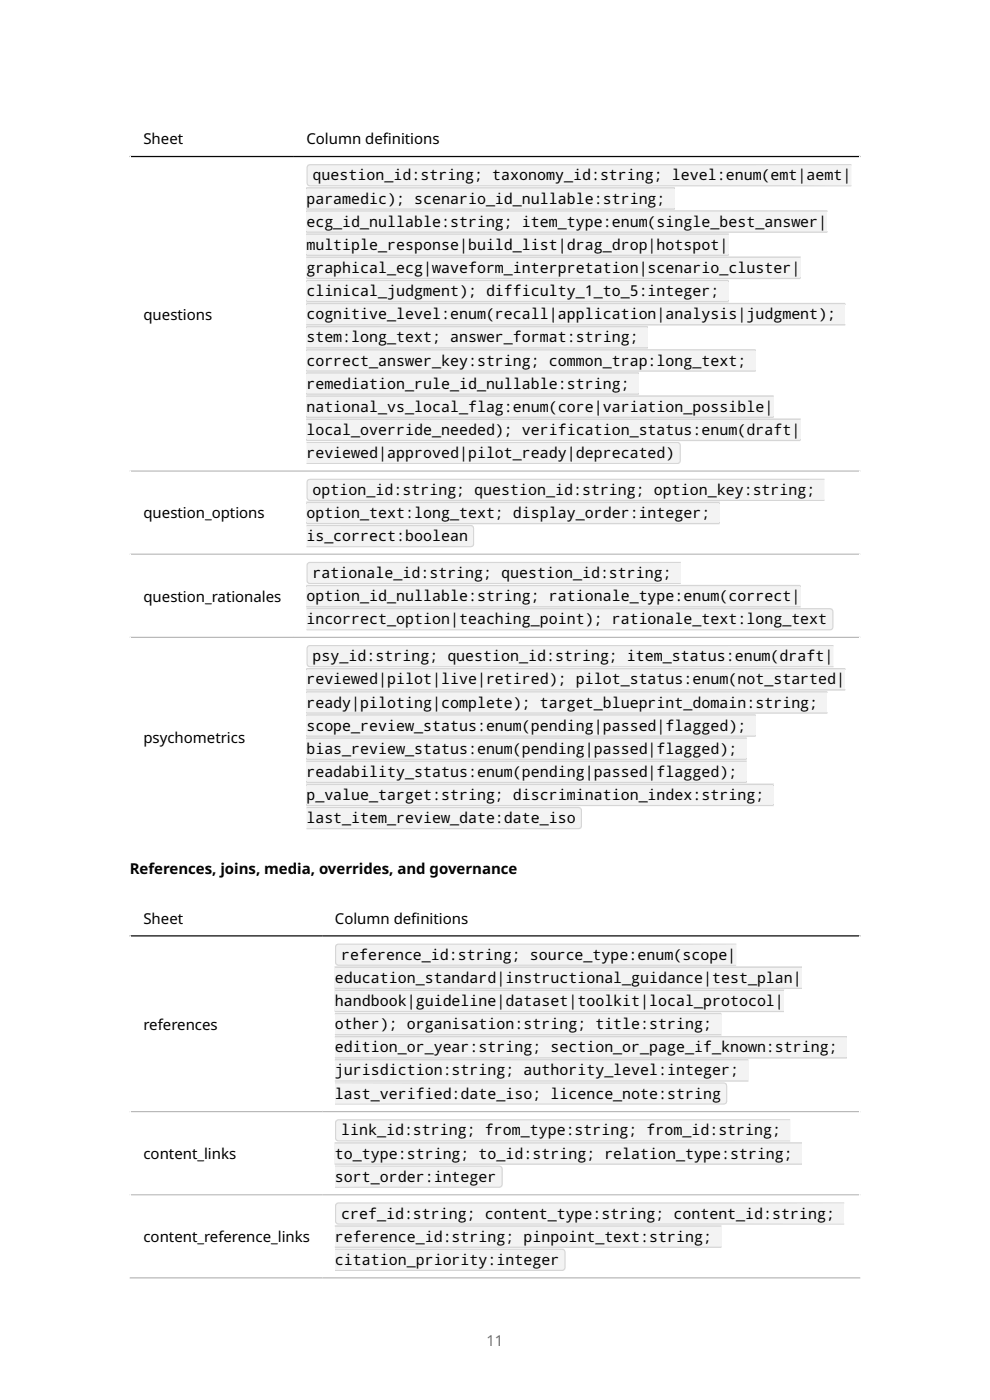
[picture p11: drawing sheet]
<svg xmlns="http://www.w3.org/2000/svg" width="210mm" height="297mm" viewBox="0 0 210 297" stroke-linecap="round" stroke-linejoin="round" font-family="sans-serif">
<defs><g id="words">
<g font-size="3.2">
<text x="30.4" y="30.6">Sheet</text>
<text x="65" y="30.6">Column def</text>
<text x="81.2" y="30.6">initions</text>
<text x="66.3" y="38.3">question_id:string; taxonomy_id:string; level:enum(emt|aemt|</text>
<text x="65" y="43.2">paramedic); scenario_id_nullable:string;</text>
<text x="65" y="48.1">ecg_id_nullable:string; item_type:enum(single_best_answer|</text>
<text x="65" y="53">multiple_response|build_list|drag_drop|hotspot|</text>
<text x="65" y="57.9">graphical_ecg|waveform_interpretation|scenario_cluster|</text>
<text x="65" y="62.8">clinical_judgment); difficulty_1_to_5:integer;</text>
<text x="30.4" y="67.8">questions</text>
<text x="65" y="67.7">cognitive_level:enum(recall|application|analysis|judgment);</text>
<text x="65" y="72.6">stem:long_text; answer_format:string;</text>
<text x="65" y="77.5">correct_answer_key:string; common_trap:long_text;</text>
<text x="65" y="82.5">remediation_rule_id_nullable:string;</text>
<text x="65" y="87.4">national_vs_local_flag:enum(core|variation_possible|</text>
<text x="65" y="92.3">local_override_needed); verification_status:enum(draft|</text>
<text x="65" y="97.2">reviewed|approved|pilot_ready|deprecated)</text>
<text x="66.3" y="105">option_id:string; question_id:string; option_key:string;</text>
<text x="30.4" y="110">question_options</text>
<text x="65" y="109.9">option_text:long_text; display_order:integer;</text>
<text x="65" y="114.8">is_correct:boolean</text>
<text x="66.3" y="122.6">rationale_id:string; question_id:string;</text>
<text x="30.4" y="127.6">question_rationales</text>
<text x="65" y="127.6">option_id_nullable:string; rationale_type:enum(correct|</text>
<text x="65" y="132.5">incorrect_option|teaching_point); rationale_text:long_text</text>
<text x="66.3" y="140.3">psy_id:string; question_id:string; item_status:enum(draft|</text>
<text x="65" y="145.2">reviewed|pilot|live|retired); pilot_status:enum(not_started|</text>
<text x="65" y="150.1">ready|piloting|complete); target_blueprint_domain:string;</text>
<text x="65" y="155">scope_review_status:enum(pending|passed|flagged);</text>
<text x="30.4" y="157.5">psychometrics</text>
<text x="65" y="159.9">bias_review_status:enum(pending|passed|flagged);</text>
<text x="65" y="164.8">readability_status:enum(pending|passed|flagged);</text>
<text x="65" y="169.7">p_value_target:string; discrimination_index:string;</text>
<text x="65" y="174.6">last_item_review_date:date_iso</text>
<text x="27.5" y="185.4">References, joins, media, overrides, and governance</text>
<text x="30.4" y="195.9">Sheet</text>
<text x="71" y="195.9">Column def</text>
<text x="87.3" y="195.9">initions</text>
<text x="72.4" y="203.6">reference_id:string; source_type:enum(scope|</text>
<text x="71" y="208.5">education_standard|instructional_guidance|test_plan|</text>
<text x="71" y="213.4">handbook|guideline|dataset|toolkit|local_protocol|</text>
<text x="30.4" y="218.4">references</text>
<text x="71" y="218.3">other); organisation:string; title:string;</text>
<text x="71" y="223.2">edition_or_year:string; section_or_page_if_known:string;</text>
<text x="71" y="228.2">jurisdiction:string; authority_level:integer;</text>
<text x="71" y="233.1">last_verified:date_iso; licence_note:string</text>
<text x="30.4" y="245.9">content_links</text>
<text x="71" y="245.8">to_type:string; to_id:string; relation_type:string;</text>
<text x="72.4" y="240.9">link_id:string; from_type:string; from_id:string;</text>
<text x="71" y="250.7">sort_order:integer</text>
<text x="30.4" y="263.5">content_reference_links</text>
<text x="71" y="263.4">reference_id:string; pinpoint_text:string;</text>
<text x="72.4" y="258.5">cref_id:string; content_type:string; content_id:string;</text>
<text x="71" y="268.3">citation_priority:integer</text>
</g>
<text font-size="3.2" fill="#6e6e6e" x="103.2" y="285.5">11</text>
</g></defs>
<path d="M27.5 25.5h155M27.6 25.4v152.1M182.4 25.4v152.1M27.5 177.4h155M27.5 190.9h155M27.6 190.7v80.5M182.4 190.7v80.5" fill="none" stroke="#fff" stroke-width=".26"/>
<path d="M27.5 33.2h155M27.5 198.5h155" fill="none" stroke="#000" stroke-width=".26"/>
<path d="M27.5 99.9h155M27.5 117.6h155M27.5 135.2h155M27.5 235.8h155M27.5 253.5h155M27.5 271.1h155" fill="none" stroke="#bbb" stroke-width=".26"/>
<path d="M65 34.8h115.6v4.8h-115.6z" fill="#f3f3f3"/>
<g fill="#d6d6d6">
<path d="M65.3 38.7h115.3v.6h-114.8a.53 .53 0 0 1-.5-.6zM65 38.7h115.6v.9h-114.8a.8 .8 0 0 1-.8-.9z" fill-rule="evenodd"/>
<path d="M65.5 35.1h.3v4.2a.53 .53 0 0 1-.5-.5v-3.2zM65.2 35l.6-.2v4.8a.8 .8 0 0 1-.8-.8v-3.2z" fill-rule="evenodd"/>
<path d="M65.5 35.1h115.1v.6h-115.3zM65.2 35l.6-.2h114.8v.9h-115.6z" fill-rule="evenodd"/>
</g>
<path d="M65 39.7h78.1v4.8h-78.1z" fill="#f3f3f3"/>
<g fill="#d6d6d6">
<path d="M65 44.2h78.1zM65 44.2h78.1v.3h-78.1z" fill-rule="evenodd"/>
<path d="M65 40h78.1zM65 39.7h78.1v.3h-78.1z" fill-rule="evenodd"/>
</g>
<path d="M65 44.6h110.5v4.8h-110.5z" fill="#f3f3f3"/>
<g fill="#d6d6d6">
<path d="M65 49.1h110.5zM65 49.1h110.5v.3h-110.5z" fill-rule="evenodd"/>
<path d="M65 44.9h110.5zM65 44.6h110.5v.3h-110.5z" fill-rule="evenodd"/>
</g>
<path d="M65 49.5h89.5v4.8h-89.5z" fill="#f3f3f3"/>
<g fill="#d6d6d6">
<path d="M65 54h89.5zM65 54h89.5v.3h-89.5z" fill-rule="evenodd"/>
<path d="M65 49.8h89.5zM65 49.5h89.5v.3h-89.5z" fill-rule="evenodd"/>
</g>
<path d="M65 54.4h104.8v4.8h-104.8z" fill="#f3f3f3"/>
<g fill="#d6d6d6">
<path d="M65 58.9h104.8zM65 58.9h104.8v.3h-104.8z" fill-rule="evenodd"/>
<path d="M65 54.7l104.8 .1zM65 54.4h104.8v.4h-104.8z" fill-rule="evenodd"/>
</g>
<path d="M65 59.4h89.5v4.7h-89.5z" fill="#f3f3f3"/>
<g fill="#d6d6d6">
<path d="M65 63.8l89.5 .1zM65 63.8h89.5v.3h-89.5z" fill-rule="evenodd"/>
<path d="M65 59.6l89.5 .1zM65 59.4h89.5v.3h-89.5z" fill-rule="evenodd"/>
</g>
<path d="M65 64.3h114.3v4.7h-114.3z" fill="#f3f3f3"/>
<g fill="#d6d6d6">
<path d="M65 68.7l114.3 .1zM65 68.7h114.3v.3h-114.3z" fill-rule="evenodd"/>
<path d="M65 64.5l114.3 .1zM65 64.3h114.3v.3h-114.3z" fill-rule="evenodd"/>
</g>
<path d="M65 69.2h72.4v4.7h-72.4z" fill="#f3f3f3"/>
<g fill="#d6d6d6">
<path d="M65 73.6l72.4 .1zM65 73.6h72.4v.3h-72.4z" fill-rule="evenodd"/>
<path d="M65 69.4l72.4 .1zM65 69.2h72.4v.3h-72.4z" fill-rule="evenodd"/>
</g>
<path d="M65 74.1h95.3v4.7h-95.3z" fill="#f3f3f3"/>
<g fill="#d6d6d6">
<path d="M65 78.5l95.3 .1zM65 78.5h95.3v.3h-95.3z" fill-rule="evenodd"/>
<path d="M65 74.3l95.3 .1zM65 74.1h95.3v.3h-95.3z" fill-rule="evenodd"/>
</g>
<path d="M65 79h70.5v4.8h-70.5z" fill="#f3f3f3"/>
<g fill="#d6d6d6">
<path d="M65 83.4l70.5 .1zM65 83.4h70.5v.4h-70.5z" fill-rule="evenodd"/>
<path d="M65 79.3h70.5zM65 79h70.5v.3h-70.5z" fill-rule="evenodd"/>
</g>
<path d="M65 83.9h99.1v4.8h-99.1z" fill="#f3f3f3"/>
<g fill="#d6d6d6">
<path d="M65 88.3l99.1 .1zM65 88.3h99.1v.4h-99.1z" fill-rule="evenodd"/>
<path d="M65 84.2h99.1zM65 83.9h99.1v.3h-99.1z" fill-rule="evenodd"/>
</g>
<path d="M65 88.8h104.8v4.8h-104.8z" fill="#f3f3f3"/>
<g fill="#d6d6d6">
<path d="M65 93.3h104.8zM65 93.3h104.8v.3h-104.8z" fill-rule="evenodd"/>
<path d="M65 89.1h104.8zM65 88.8h104.8v.3h-104.8z" fill-rule="evenodd"/>
</g>
<path d="M65 93.7h79.4v4.8h-79.4z" fill="#f3f3f3"/>
<g fill="#d6d6d6">
<path d="M65 97.6h79.2a.53 .53 0 0 1-.6 .6h-78.6zM65 97.6l79.4 .1a.8 .8 0 0 1-.8 .8h-78.6z" fill-rule="evenodd"/>
<path d="M143.6 94a.53 .53 0 0 1 .6 .5v3.2a.53 .53 0 0 1-.6 .5zM143.6 93.7a.8 .8 0 0 1 .8 .8v3.2a.8 .8 0 0 1-.8 .8z" fill-rule="evenodd"/>
<path d="M65 94h78.6a.53 .53 0 0 1 .6 .6h-79.2zM65 93.7h78.6a.67 .67 0 0 1 .8 .9h-79.4z" fill-rule="evenodd"/>
</g>
<path d="M65 101.5h109.9v4.8h-109.9z" fill="#f3f3f3"/>
<g fill="#d6d6d6">
<path d="M65.3 105.5h109.6v.5h-109.1a.53 .53 0 0 1-.5-.5zM65 105.5h109.9v.8h-109.1a.8 .8 0 0 1-.8-.8z" fill-rule="evenodd"/>
<path d="M65.3 102.1l.5-.3v4.2a.53 .53 0 0 1-.5-.5zM65.2 101.8l.6-.3v4.8a.8 .8 0 0 1-.8-.8v-3.2z" fill-rule="evenodd"/>
<path d="M65.3 102.1l.5-.3h109.1v.6h-109.6zM65.2 101.8l.6-.3h109.1v.9h-109.9z" fill-rule="evenodd"/>
</g>
<path d="M65 106.4h87.6v4.8h-87.6z" fill="#f3f3f3"/>
<g fill="#d6d6d6">
<path d="M65 110.9h87.6zM65 110.9h87.6v.3h-87.6z" fill-rule="evenodd"/>
<path d="M65 106.7l87.6 .1zM65 106.4h87.6v.4h-87.6z" fill-rule="evenodd"/>
</g>
<path d="M65 111.4h35.6v4.7h-35.6z" fill="#f3f3f3"/>
<g fill="#d6d6d6">
<path d="M65 115.3h35.3a.53 .53 0 0 1-.5 .6h-34.8zM65 115.3h35.6a.8 .8 0 0 1-.8 .8h-34.8z" fill-rule="evenodd"/>
<path d="M99.8 111.6a.53 .53 0 0 1 .5 .6v3.1a.53 .53 0 0 1-.5 .6zM99.8 111.4a.8 .8 0 0 1 .8 .8v3.1a.8 .8 0 0 1-.8 .8z" fill-rule="evenodd"/>
<path d="M65 111.6h34.8a.53 .53 0 0 1 .5 .6h-35.3zM65 111.4h34.8a.67 .67 0 0 1 .7 .8h-35.5z" fill-rule="evenodd"/>
</g>
<path d="M65 119.2h79.4v4.7h-79.4z" fill="#f3f3f3"/>
<g fill="#d6d6d6">
<path d="M65.3 123.1h79.1v.6h-78.6a.53 .53 0 0 1-.5-.6zM65 123.1h79.4v.8h-78.6a.8 .8 0 0 1-.8-.8z" fill-rule="evenodd"/>
<path d="M65.5 119.5l.3-.1v4.3a.53 .53 0 0 1-.5-.6v-3.1zM65.2 119.4l.6-.2v4.7a.8 .8 0 0 1-.8-.8v-3.1z" fill-rule="evenodd"/>
<path d="M65.5 119.5l78.9-.1v.6h-79.1zM65.2 119.4l.6-.2h78.6v.8h-79.4z" fill-rule="evenodd"/>
</g>
<path d="M65 124.1h104.8v4.7h-104.8z" fill="#f3f3f3"/>
<g fill="#d6d6d6">
<path d="M65 128.5l104.8 .1zM65 128.5h104.8v.3h-104.8z" fill-rule="evenodd"/>
<path d="M65 124.4h104.8zM65 124.1h104.8v.3h-104.8z" fill-rule="evenodd"/>
</g>
<path d="M65 129h111.8v4.8h-111.8z" fill="#f3f3f3"/>
<g fill="#d6d6d6">
<path d="M65 132.9h111.6a.53 .53 0 0 1-.6 .6h-111zM65 132.9l111.8 .1a.8 .8 0 0 1-.8 .8h-111z" fill-rule="evenodd"/>
<path d="M176 129.3a.53 .53 0 0 1 .6 .5v3.2a.53 .53 0 0 1-.6 .5zM176 129a.8 .8 0 0 1 .8 .8v3.2a.8 .8 0 0 1-.8 .8z" fill-rule="evenodd"/>
<path d="M65 129.3h111a.53 .53 0 0 1 .6 .5h-111.6zM65 129h111a.67 .67 0 0 1 .8 .8h-111.8z" fill-rule="evenodd"/>
</g>
<path d="M65 136.8h111.8v4.8h-111.8z" fill="#f3f3f3"/>
<g fill="#d6d6d6">
<path d="M65.3 140.7h111.5v.6h-111a.53 .53 0 0 1-.5-.6zM65 140.7h111.8v.9h-111a.8 .8 0 0 1-.8-.9z" fill-rule="evenodd"/>
<path d="M65.5 137.2l.3-.1v4.2a.53 .53 0 0 1-.5-.5v-3.2zM65.2 137l.6-.2v4.8a.8 .8 0 0 1-.8-.8v-3.2z" fill-rule="evenodd"/>
<path d="M65.5 137.2l111.3-.1v.6h-111.5zM65.2 137l.6-.2h111v.9h-111.8z" fill-rule="evenodd"/>
</g>
<path d="M65 141.7h114.3v4.8h-114.3z" fill="#f3f3f3"/>
<g fill="#d6d6d6">
<path d="M65 146.2h114.3zM65 146.2h114.3v.3h-114.3z" fill-rule="evenodd"/>
<path d="M65 142h114.3zM65 141.7h114.3v.3h-114.3z" fill-rule="evenodd"/>
</g>
<path d="M65 146.6h110.5v4.8h-110.5z" fill="#f3f3f3"/>
<g fill="#d6d6d6">
<path d="M65 151.1h110.5zM65 151.1h110.5v.3h-110.5z" fill-rule="evenodd"/>
<path d="M65 146.9h110.5zM65 146.6h110.5v.3h-110.5z" fill-rule="evenodd"/>
</g>
<path d="M65 151.5h95.3v4.8h-95.3z" fill="#f3f3f3"/>
<g fill="#d6d6d6">
<path d="M65 156h95.3zM65 156h95.3v.3h-95.3z" fill-rule="evenodd"/>
<path d="M65 151.8l95.3 .1zM65 151.5h95.3v.4h-95.3z" fill-rule="evenodd"/>
</g>
<path d="M65 156.5h93.4v4.7h-93.4z" fill="#f3f3f3"/>
<g fill="#d6d6d6">
<path d="M65 160.9h93.4zM65 160.9h93.4v.3h-93.4z" fill-rule="evenodd"/>
<path d="M65 156.7l93.4 .1zM65 156.5h93.4v.3h-93.4z" fill-rule="evenodd"/>
</g>
<path d="M65 161.4h93.4v4.7h-93.4z" fill="#f3f3f3"/>
<g fill="#d6d6d6">
<path d="M65 165.8l93.4 .1zM65 165.8h93.4v.3h-93.4z" fill-rule="evenodd"/>
<path d="M65 161.6l93.4 .1zM65 161.4h93.4v.3h-93.4z" fill-rule="evenodd"/>
</g>
<path d="M65 166.3h99.1v4.7h-99.1z" fill="#f3f3f3"/>
<g fill="#d6d6d6">
<path d="M65 170.7l99.1 .1zM65 170.7h99.1v.3h-99.1z" fill-rule="evenodd"/>
<path d="M65 166.5l99.1 .1zM65 166.3h99.1v.3h-99.1z" fill-rule="evenodd"/>
</g>
<path d="M65 171.2h58.5v4.7h-58.5z" fill="#f3f3f3"/>
<g fill="#d6d6d6">
<path d="M65 175.1h58.2a.53 .53 0 0 1-.5 .6h-57.7zM65 175.1h58.5a.8 .8 0 0 1-.8 .8h-57.7z" fill-rule="evenodd"/>
<path d="M122.6 171.4a.53 .53 0 0 1 .6 .6v3.1a.53 .53 0 0 1-.6 .6zM122.6 171.2h.1a.8 .8 0 0 1 .8 .8v3.1a.8 .8 0 0 1-.9 .8z" fill-rule="evenodd"/>
<path d="M65 171.4h57.7a.53 .53 0 0 1 .5 .6h-58.2zM65 171.2h57.7a.67 .67 0 0 1 .7 .8h-58.4z" fill-rule="evenodd"/>
</g>
<path d="M71 200.1h85.2v4.8h-85.2z" fill="#f3f3f3"/>
<g fill="#d6d6d6">
<path d="M71.3 204.1h84.9v.5h-84.4a.53 .53 0 0 1-.5-.5zM71 204.1h85.2v.8h-84.4a.8 .8 0 0 1-.8-.8z" fill-rule="evenodd"/>
<path d="M71.6 200.5l.3-.1v4.2a.53 .53 0 0 1-.6-.5v-3.2zM71.3 200.4l.6-.3-.1 4.8a.8 .8 0 0 1-.8-.8v-3.2z" fill-rule="evenodd"/>
<path d="M71.6 200.5l84.6-.1v.6h-84.9zM71.3 200.4l.5-.3h84.4v.9h-85.2z" fill-rule="evenodd"/>
</g>
<path d="M71 205.1h99.1v4.7h-99.1z" fill="#f3f3f3"/>
<g fill="#d6d6d6">
<path d="M71 209.5l99.1 .1zM71 209.5h99.1v.3h-99.1z" fill-rule="evenodd"/>
<path d="M71 205.3l99.1 .1zM71 205.1h99.1v.3h-99.1z" fill-rule="evenodd"/>
</g>
<path d="M71 210h95.3v4.7h-95.3z" fill="#f3f3f3"/>
<g fill="#d6d6d6">
<path d="M71 214.4l95.3 .1zM71 214.4h95.3v.3h-95.3z" fill-rule="evenodd"/>
<path d="M71 210.2l95.3 .1zM71 210h95.3v.3h-95.3z" fill-rule="evenodd"/>
</g>
<path d="M71 214.9h82v4.7h-82z" fill="#f3f3f3"/>
<g fill="#d6d6d6">
<path d="M71 219.3l82 .1zM71 219.3h82v.3h-82z" fill-rule="evenodd"/>
<path d="M71 215.1l82 .1zM71 214.9h82v.3h-82z" fill-rule="evenodd"/>
</g>
<path d="M71 219.8h108.6v4.7h-108.6z" fill="#f3f3f3"/>
<g fill="#d6d6d6">
<path d="M71 224.2l108.6 .1zM71 224.2h108.6v.3h-108.6z" fill-rule="evenodd"/>
<path d="M71 220l108.6 .1zM71 219.8h108.6v.3h-108.6z" fill-rule="evenodd"/>
</g>
<path d="M71 224.7h87.7v4.8h-87.7z" fill="#f3f3f3"/>
<g fill="#d6d6d6">
<path d="M71 229.1l87.7 .1zM71 229.1h87.7v.4h-87.7z" fill-rule="evenodd"/>
<path d="M71 225h87.7zM71 224.7h87.7v.3h-87.7z" fill-rule="evenodd"/>
</g>
<path d="M71 229.6h83.3v4.8h-83.3z" fill="#f3f3f3"/>
<g fill="#d6d6d6">
<path d="M71 233.5h83a.53 .53 0 0 1-.5 .6h-82.5zM71 233.5l83.3 .1a.8 .8 0 0 1-.8 .8h-82.5z" fill-rule="evenodd"/>
<path d="M153.5 229.9a.53 .53 0 0 1 .5 .5v3.2a.53 .53 0 0 1-.5 .5zM153.5 229.6a.8 .8 0 0 1 .8 .8v3.2a.8 .8 0 0 1-.8 .8z" fill-rule="evenodd"/>
<path d="M71 229.9h82.5a.53 .53 0 0 1 .5 .5h-83zM71 229.6h82.5a.67 .67 0 0 1 .7 .8h-83.2z" fill-rule="evenodd"/>
</g>
<path d="M71 237.4h96.6v4.8h-96.6z" fill="#f3f3f3"/>
<g fill="#d6d6d6">
<path d="M71.3 241.3h96.3v.6h-95.8a.53 .53 0 0 1-.5-.6zM71 241.3h96.6v.9h-95.8a.8 .8 0 0 1-.8-.9z" fill-rule="evenodd"/>
<path d="M71.6 237.8l.3-.1v4.2a.53 .53 0 0 1-.6-.5v-3.2zM71.3 237.7l.6-.3-.1 4.8a.8 .8 0 0 1-.8-.8v-3.2z" fill-rule="evenodd"/>
<path d="M71.6 237.8l96-.1v.6h-96.3zM71.3 237.7l.5-.3h95.8v.9h-96.6z" fill-rule="evenodd"/>
</g>
<path d="M71 242.3h99.1v4.8h-99.1z" fill="#f3f3f3"/>
<g fill="#d6d6d6">
<path d="M71 246.8h99.1zM71 246.8h99.1v.3h-99.1z" fill-rule="evenodd"/>
<path d="M71 242.6h99.1zM71 242.3h99.1v.3h-99.1z" fill-rule="evenodd"/>
</g>
<path d="M71 247.2h35.7v4.8h-35.7z" fill="#f3f3f3"/>
<g fill="#d6d6d6">
<path d="M71 251.2h35.4a.53 .53 0 0 1-.5 .5h-34.9zM71 251.2h35.7a.8 .8 0 0 1-.8 .8h-34.9z" fill-rule="evenodd"/>
<path d="M105.8 247.5a.53 .53 0 0 1 .6 .5v3.2a.53 .53 0 0 1-.6 .5zM105.8 247.2h.1a.8 .8 0 0 1 .8 .8v3.2a.8 .8 0 0 1-.9 .8z" fill-rule="evenodd"/>
<path d="M71 247.5h34.9a.53 .53 0 0 1 .5 .6h-35.4zM71 247.2h34.9a.67 .67 0 0 1 .7 .9h-35.6z" fill-rule="evenodd"/>
</g>
<path d="M71 255.1h108.1v4.7h-108.1z" fill="#f3f3f3"/>
<g fill="#d6d6d6">
<path d="M71.3 259h107.8v.6h-107.3a.53 .53 0 0 1-.5-.6zM71 259h108.1v.8h-107.3a.8 .8 0 0 1-.8-.8z" fill-rule="evenodd"/>
<path d="M71.6 255.4l.3-.1v4.3a.53 .53 0 0 1-.6-.6v-3.1zM71.3 255.3l.6-.2-.1 4.7a.8 .8 0 0 1-.8-.8v-3.1z" fill-rule="evenodd"/>
<path d="M71.6 255.4l107.5-.1v.6h-107.8zM71.3 255.3l.5-.2h107.3v.8h-108.1z" fill-rule="evenodd"/>
</g>
<path d="M71 260h82v4.7h-82z" fill="#f3f3f3"/>
<g fill="#d6d6d6">
<path d="M71 264.4l82 .1zM71 264.4h82v.3h-82z" fill-rule="evenodd"/>
<path d="M71 260.2l82 .1zM71 260h82v.3h-82z" fill-rule="evenodd"/>
</g>
<path d="M71 264.9h49v4.7h-49z" fill="#f3f3f3"/>
<g fill="#d6d6d6">
<path d="M71 268.8h48.7a.53 .53 0 0 1-.5 .6h-48.2zM71 268.8h49a.8 .8 0 0 1-.8 .8h-48.2z" fill-rule="evenodd"/>
<path d="M119.2 265.1a.53 .53 0 0 1 .5 .6v3.1a.53 .53 0 0 1-.5 .6zM119.2 264.9a.8 .8 0 0 1 .8 .8v3.1a.8 .8 0 0 1-.8 .8z" fill-rule="evenodd"/>
<path d="M71 265.1h48.2a.53 .53 0 0 1 .5 .6h-48.7zM71 264.9h48.2a.67 .67 0 0 1 .7 .8h-48.9z" fill-rule="evenodd"/>
</g>
<use href="#words"/>
</svg>
